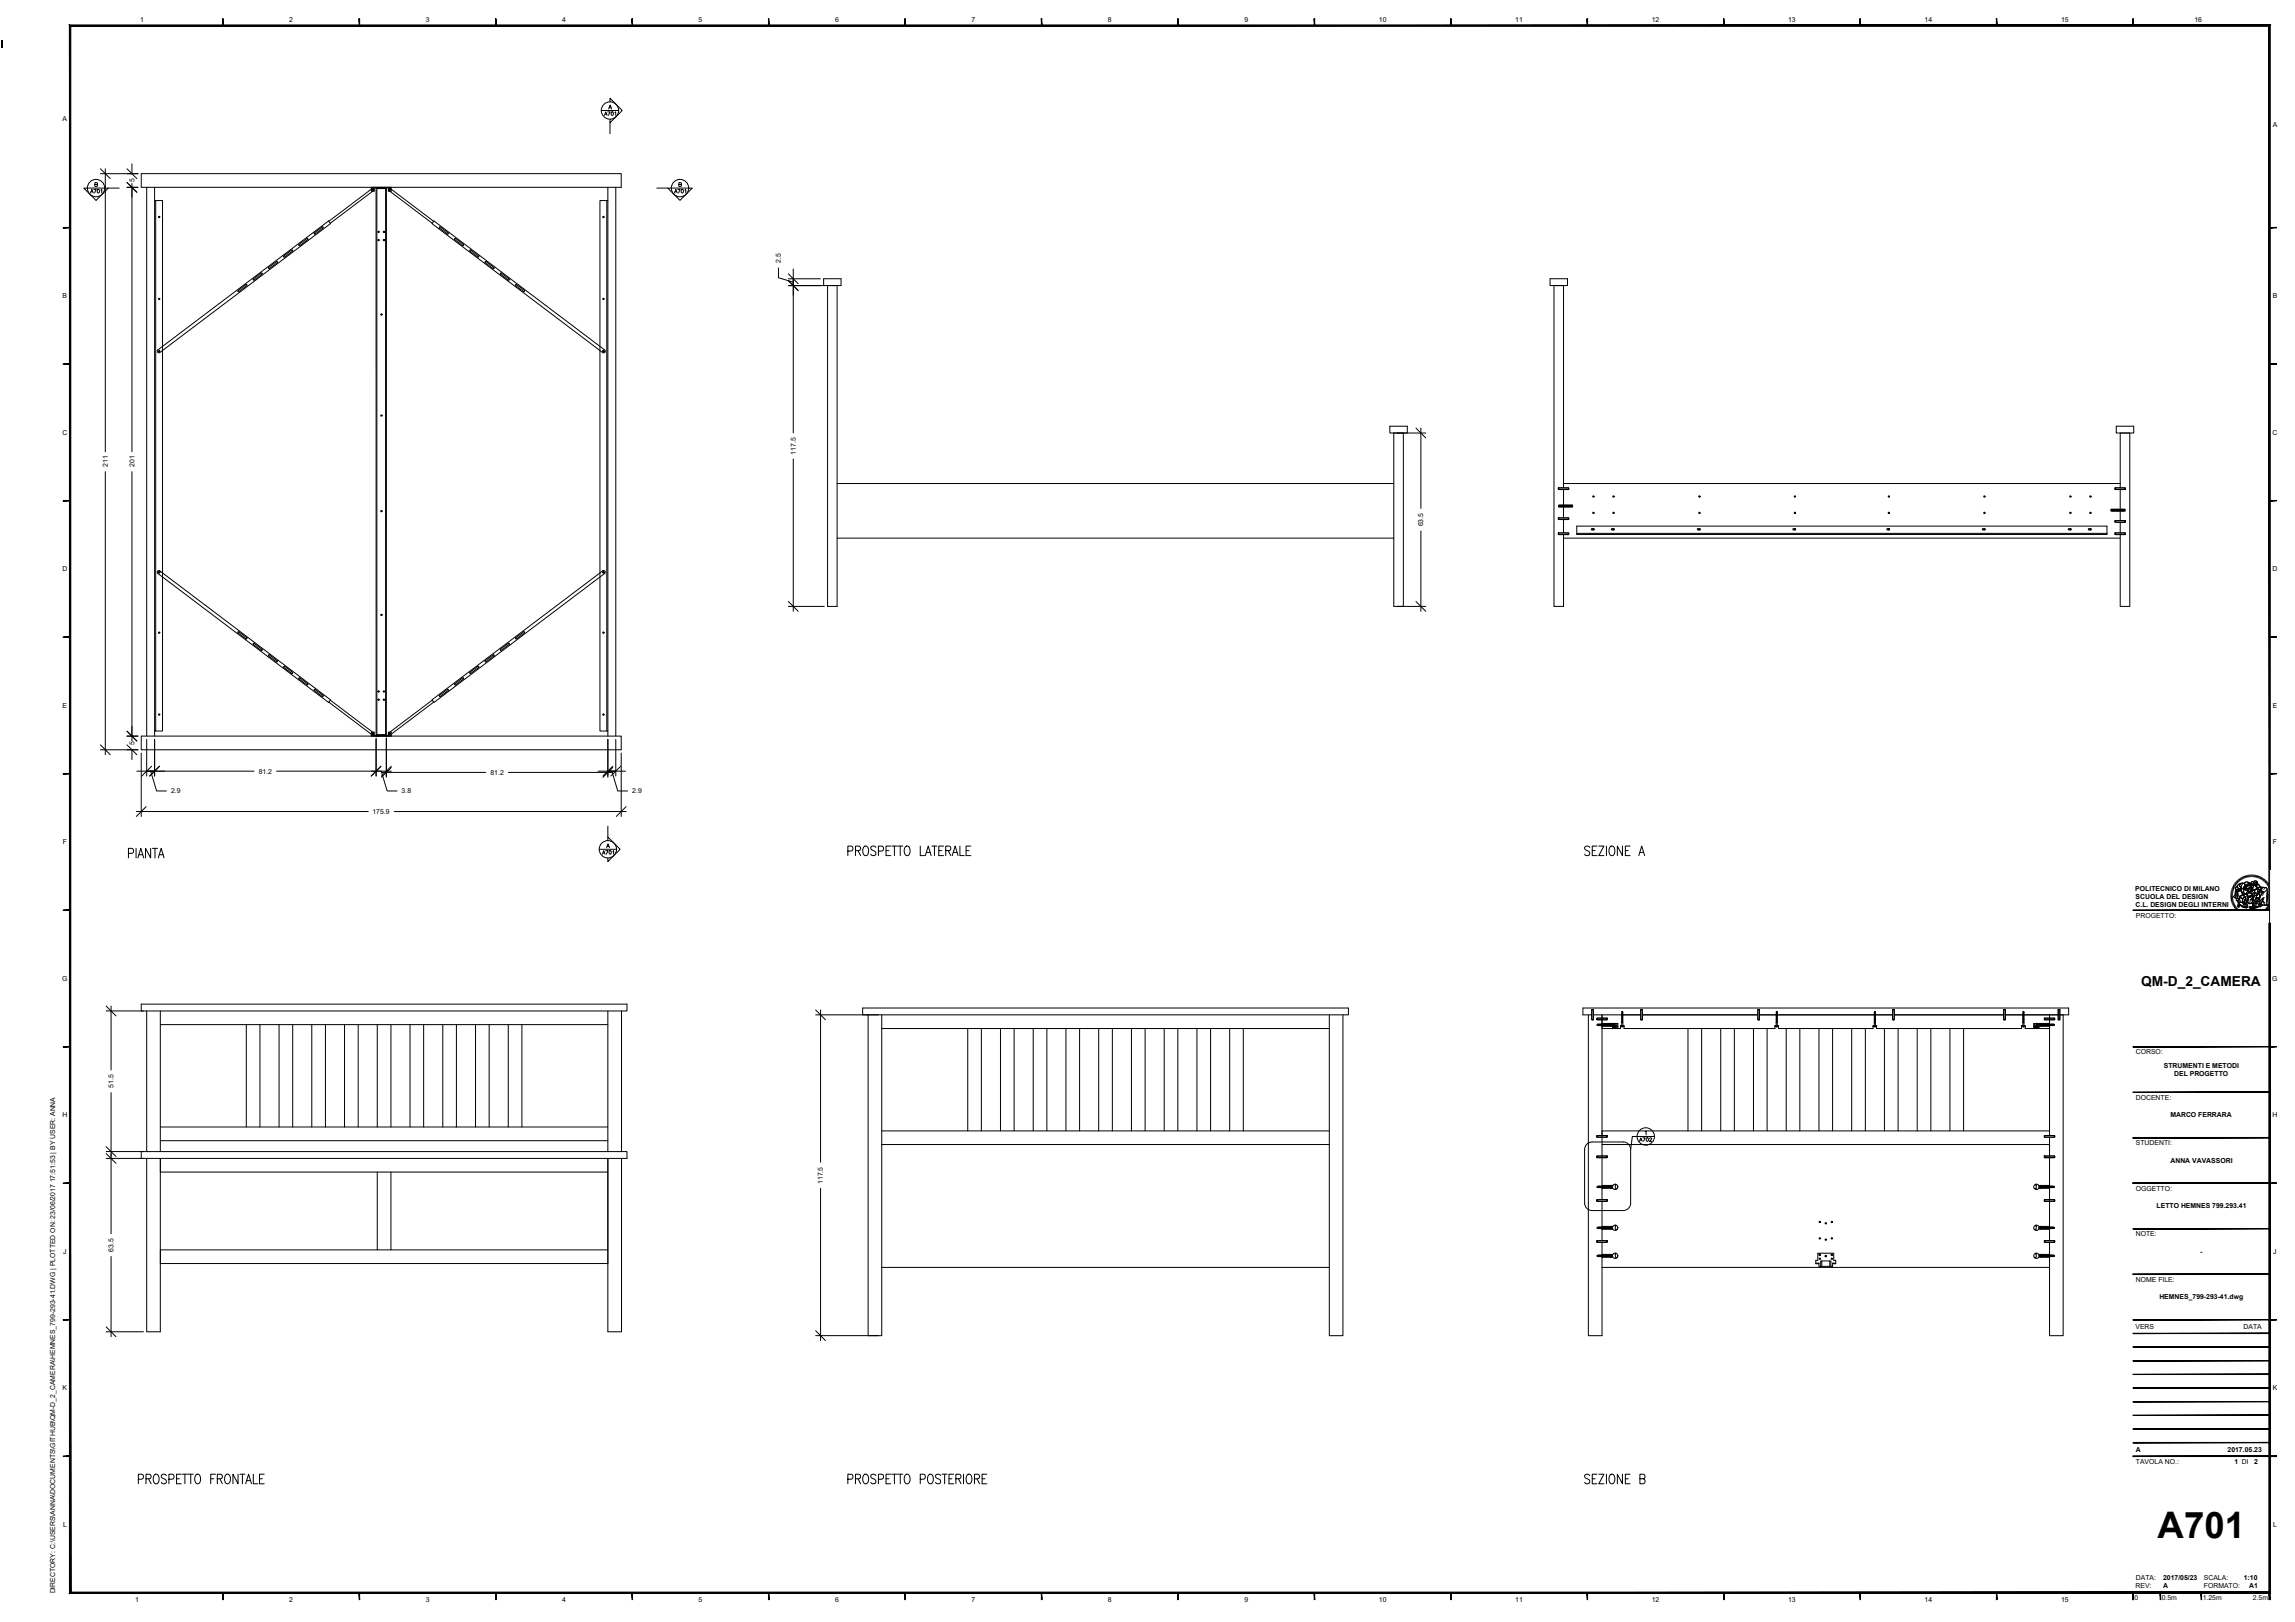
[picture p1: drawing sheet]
<svg xmlns="http://www.w3.org/2000/svg" width="841mm" height="594mm" viewBox="0 0 841 594" stroke-linecap="round" stroke-linejoin="round" font-family="sans-serif">
<defs><g id="words">
<text font-size="13.4" x="790.7" y="563.2">A701</text>
<g font-size="7.1">
<text x="309.4" y="314.7">PROSPETTO LATERALE</text>
<text x="579.6" y="314.7">SEZIONE A</text>
<text x="49.4" y="544.7">PROSPETTO FRONTALE</text>
<text x="309.4" y="544.7">PROSPETTO POSTERIORE</text>
<text x="579.6" y="544.7">SEZIONE B</text>
</g>
<text font-size="5" x="784.7" y="361.1">QM-D_2_CAMERA</text>
<text font-size="4.4" x="245.9" y="72">A701</text>
<g font-size="4">
<text x="220.1" y="43.4">A701</text>
<text x="219.4" y="314">A701</text>
<text x="599.7" y="419.1">A702</text>
</g>
<g font-size="2.5">
<text x="51.3" y="8.2">1</text>
<text x="106" y="8.2">2</text>
<text x="156" y="8.2">3</text>
<text x="206" y="8.2">4</text>
<text x="256" y="8.2">5</text>
<text x="306" y="8.2">6</text>
<text x="356" y="8.2">7</text>
<text x="406" y="8.2">8</text>
<text x="456" y="8.2">9</text>
<text x="505.3" y="8.2">10</text>
<text x="555.3" y="8.2">11</text>
<text x="605.3" y="8.2">12</text>
<text x="655.3" y="8.2">13</text>
<text x="705.3" y="8.2">14</text>
<text x="755.3" y="8.2">15</text>
<text x="804.2" y="8.2">16</text>
<text x="23" y="44.3">A</text>
<text x="832.8" y="46.6">A</text>
<text x="49.2" y="66.8" transform="rotate(-90 49.2 66.8)">5</text>
<text x="286.2" y="96.4" transform="rotate(-90 286.2 96.4)">2.5</text>
<text x="23" y="109.3">B</text>
<text x="832.8" y="109.3">B</text>
<text x="22.9" y="159.3">C</text>
<text x="832.8" y="159.3">C</text>
<text x="291.6" y="166.6" transform="rotate(-90 291.6 166.6)">117.5</text>
<text x="39.5" y="171" transform="rotate(-90 39.5 171)">211</text>
<text x="49.2" y="171" transform="rotate(-90 49.2 171)">201</text>
<text x="521.6" y="192.8" transform="rotate(-90 521.6 192.8)">63.5</text>
<text x="22.9" y="209.3">D</text>
<text x="832.8" y="209.3">D</text>
<text x="23" y="259.3">E</text>
<text x="832.8" y="259.3">E</text>
<text x="49.2" y="272.8" transform="rotate(-90 49.2 272.8)">5</text>
<text x="94.8" y="283.3">81.2</text>
<text x="179.7" y="283.8">81.2</text>
<text x="62.7" y="290.6">2.9</text>
<text x="147.2" y="290.6">3.8</text>
<text x="231.7" y="290.6">2.9</text>
<text x="136.5" y="298.1">175.9</text>
<text x="23" y="309.3">F</text>
<text x="832.9" y="309.3">F</text>
<text x="782.5" y="326.3">POLITECNICO DI MILANO</text>
<text x="782.6" y="329.3">SCUOLA DEL DESIGN</text>
<text x="782.6" y="332.4">C.L. DESIGN DEGLI INTERNI</text>
<text x="782.7" y="336.2">PROGETTO:</text>
<text x="22.8" y="359.3">G</text>
<text x="832.7" y="359.3">G</text>
<text x="782.7" y="386.2">CORSO:</text>
<text x="793" y="391.1">STRUMENTI E METODI</text>
<text x="796.7" y="394.1">DEL PROGETTO</text>
<text x="41.6" y="398.5" transform="rotate(-90 41.6 398.5)">51.5</text>
<text x="782.7" y="402.8">DOCENTE:</text>
<text x="22.9" y="409.3">H</text>
<text x="795.4" y="409.3">MARCO FERRARA</text>
<text x="832.8" y="409.3">H</text>
<text x="782.7" y="419.5">STUDENTI:</text>
<text x="795.4" y="425.9">ANNA VAVASSORI</text>
<text x="301.6" y="433.7" transform="rotate(-90 301.6 433.7)">117.5</text>
<text x="782.7" y="436.2">OGGETTO:</text>
<text x="790.3" y="442.6">LETTO HEMNES 799.293.41</text>
<text x="782.7" y="452.8">NOTE:</text>
<text x="23.2" y="459.3">J</text>
<text x="41.6" y="458.5" transform="rotate(-90 41.6 458.5)">63.5</text>
<text x="806.2" y="459.3">-</text>
<text x="833.1" y="459.3">J</text>
<text x="782.7" y="469.5">NOME FILE:</text>
<text x="791.3" y="475.7">HEMNES_799-293-41.dwg</text>
<text x="782.6" y="486.8">VERS</text>
<text x="822.2" y="486.8">DATA</text>
<text x="23" y="509.3">K</text>
<text x="832.8" y="509.3">K</text>
<text x="782.7" y="531.8">A</text>
<text x="816.3" y="531.8">2017.05.23</text>
<text x="782.7" y="536.3">TAVOLA NO.:</text>
<text x="818.9" y="536.3">1 DI</text>
<text x="826" y="536.3">2</text>
<text x="23.1" y="559.3">L</text>
<text x="833" y="559.3">L</text>
<text x="782.6" y="581.7">REV:</text>
<text x="782.7" y="578.8">DATA:</text>
<text x="792.7" y="581.8">A</text>
<text x="792.7" y="578.7">2017/05/23</text>
<text x="807.6" y="578.8">SCALA:</text>
<text x="807.6" y="581.8">FORMATO:</text>
<text x="822.2" y="578.7">1:10</text>
<text x="824.2" y="581.8">A1</text>
<text x="20.2" y="583.6" transform="rotate(-90 20.2 583.6)">DIRECTORY: C:\USERS\ANNA\DOCUMENTS\GITHUB\QM-D_2_CAMERA\HEMNES_799-293-41.DWG | PLOTTED ON: 23/06/2017 17:51:53 | BY USER: ANNA</text>
<text x="49.5" y="586.8">1</text>
<text x="106" y="586.8">2</text>
<text x="156" y="586.8">3</text>
<text x="206" y="586.8">4</text>
<text x="256" y="586.8">5</text>
<text x="306" y="586.8">6</text>
<text x="356" y="586.8">7</text>
<text x="406" y="586.8">8</text>
<text x="456" y="586.8">9</text>
<text x="505.3" y="586.8">10</text>
<text x="555.3" y="586.8">11</text>
<text x="605.3" y="586.8">12</text>
<text x="655.3" y="586.8">13</text>
<text x="705.3" y="586.8">14</text>
<text x="755.3" y="586.8">15</text>
<text x="782.2" y="585.9">0</text>
<text x="792.2" y="585.9">0.5m</text>
<text x="807.2" y="585.9">1.25m</text>
<text x="825.6" y="585.9">2.5m</text>
</g>
</g></defs>
<!-- layer: struttura -->
<g fill="none" stroke="#000" stroke-width=".37">
<path d="M51.8 63.6h175.9v5h-175.9zM53.8 68.6v201M56.7 68.6v201M137.8 69.1h3.8v200.1h-3.8zM138.1 68.8h3.2v200.6h-3.2zM222.8 68.6v201M225.7 68.6v201M301.8 102.1h6.4v2.5h-6.4zM303.3 104.6v117.5h3.5v-117.5M509.3 156.1h6.4v2.5h-6.4zM510.8 158.6h3.5v63.5h-3.5zM306.8 177.1h204"/>
<path d="M571.1 178.7h3.8v.6h-3.8zM573 177.1h204M775.1 178.7h3.8v.6h-3.8zM306.8 197.1h204M571.1 189.7h3.8v.6h-3.8zM571.1 195.2h3.8v.6h-3.8zM573 197.1h204M775.1 190.7h3.8v.6h-3.8zM775.1 195.2h3.8v.6h-3.8zM51.8 269.6h175.9v5h-175.9zM51.8 367.8h178v2.5h-178zM53.8 370.3v51.5"/>
<path d="M58.8 370.3v51.5M58.8 375.3h164M90.3 375.3v37.5M95.3 375.3v37.5M102.3 375.3v37.5M107.3 375.3v37.5M114.3 375.3v37.5M119.3 375.3v37.5M126.3 375.3v37.5M131.3 375.3v37.5M138.3 375.3v37.5M143.3 375.3v37.5"/>
<path d="M150.3 375.3v37.5M155.3 375.3v37.5M162.3 375.3v37.5M167.3 375.3v37.5M174.3 375.3v37.5M179.3 375.3v37.5M186.3 375.3v37.5M191.3 375.3v37.5M222.8 370.3v51.5M227.8 370.3v51.5M316.1 369.2h178v2.5h-178zM318.1 371.7v117.5h5v-117.5"/>
<path d="M323.1 376.7h164M354.6 376.7v37.5M359.6 376.7v37.5M366.6 376.7v37.5M371.6 376.7v37.5M378.6 376.7v37.5M383.6 376.7v37.5M390.6 376.7v37.5M395.6 376.7v37.5M402.6 376.7v37.5M407.6 376.7v37.5M414.6 376.7v37.5"/>
<path d="M419.6 376.7v37.5M426.6 376.7v37.5M431.6 376.7v37.5M438.6 376.7v37.5M443.6 376.7v37.5M450.6 376.7v37.5M455.6 376.7v37.5M487.1 371.7v117.5h5v-117.5M583.3 369.7h.6v3.8h-.6zM585.2 372.9h3.8v.6h-3.8zM587.1 374.8h3.8M587.1 375.9h3.8"/>
<path d="M601.3 369.7h.6v3.8h-.6zM644.2 369.7h.6v3.8h-.6zM693.6 369.7h.6v3.8h-.6zM734.3 369.7h.6v3.8h-.6zM747.2 374.8h3.9M747.2 375.9h3.9M749.2 372.9h3.8v.6h-3.8zM754.2 369.7h.6v3.8h-.6zM58.8 417.8h164M58.8 412.8h164M323.1 414.2h164M323.1 419.2h164"/>
<path d="M585.2 415.9h3.8v.6h-3.8zM749.2 415.9h3.8v.6h-3.8zM51.8 421.8h178v2.5h-178zM53.8 424.3v63.5h5v-63.5M58.8 429.3h164M138.3 429.3v28.5M143.3 429.3v28.5M222.8 424.3v63.5h5v-63.5M585.2 439.4h3.8v.6h-3.8zM585.2 423.4h3.8v.6h-3.8zM591.1 434.2h-4v1h4M591.9 433.7v1.6h.8"/>
<path d="M592.1 433.8l-.2 .4M746 433.8l.2 .4M746.2 433.7v1.6h-.8M747.1 434.2h4v1h-4M749.2 439.4h3.8v.6h-3.8zM749.2 423.4h3.8v.6h-3.8zM58.8 457.8h164M585.2 454.4h3.8v.6h-3.8zM591.1 459.4h-4v1.1h4M591.1 449.2h-4v1h4M591.9 459v1.5h.8M591.9 448.7v1.6h.8"/>
<path d="M592.1 459l-.2 .4M592.1 448.8l-.2 .4M746 459l.2 .4M746 448.8l.2 .4M746.2 459v1.5h-.8M746.2 448.7v1.6h-.8M747.1 449.2h4v1h-4M747.1 459.4h4v1.1h-4M749.2 454.4h3.8v.6h-3.8zM58.8 462.8h164M323.1 464.2h164"/>
<circle cx="138.7" cy="84.9" r=".25"/>
<circle cx="138.7" cy="87.9" r=".25"/>
<circle cx="140.7" cy="84.9" r=".25"/>
<circle cx="140.7" cy="87.9" r=".25"/>
<circle cx="139.8" cy="115.2" r=".25"/>
<circle cx="139.8" cy="152.2" r=".25"/>
<circle cx="139.8" cy="187.2" r=".25"/>
<circle cx="583.9" cy="187.9" r=".25"/>
<circle cx="583.9" cy="181.9" r=".25"/>
<circle cx="591.3" cy="187.9" r=".25"/>
<circle cx="591.3" cy="181.9" r=".25"/>
<circle cx="622.8" cy="187.9" r=".25"/>
<circle cx="622.8" cy="181.9" r=".25"/>
<circle cx="657.8" cy="187.9" r=".25"/>
<circle cx="657.8" cy="181.9" r=".25"/>
<circle cx="692.2" cy="187.9" r=".25"/>
<circle cx="692.2" cy="181.9" r=".25"/>
<circle cx="727.2" cy="181.9" r=".25"/>
<circle cx="727.2" cy="187.9" r=".25"/>
<circle cx="758.7" cy="181.9" r=".25"/>
<circle cx="758.7" cy="187.9" r=".25"/>
<circle cx="766" cy="181.9" r=".25"/>
<circle cx="766" cy="187.9" r=".25"/>
<circle cx="139.8" cy="225.2" r=".25"/>
<circle cx="138.7" cy="253.3" r=".25"/>
<circle cx="138.7" cy="256.3" r=".25"/>
<circle cx="140.7" cy="256.3" r=".25"/>
<circle cx="140.7" cy="253.3" r=".25"/>
<circle cx="591.9" cy="434.7" r=".98"/>
<circle cx="746.3" cy="434.7" r=".98"/>
<circle cx="591.9" cy="449.7" r=".98"/>
<circle cx="591.9" cy="460" r=".98"/>
<circle cx="746.3" cy="460" r=".98"/>
<circle cx="746.3" cy="449.7" r=".98"/>
</g>
<!-- layer: giunzioni -->
<g fill="none" stroke="#000" stroke-width=".37">
<path d="M25.7 9.4h806v574h-806zM56.7 73.5h.4v194.3h-.4M57.1 73.5h2.5v194.3h-2.5M136.1 68.6l7.3 .2zM136.1 68.8v1.3h1v-1.3M136.5 69l-16 12.1M136.5 69l.5 .2v.5l-16 12.1M137.8 69.1h.1M137.8 68.8l.2 .3h3.4l.2-.3M138 68.8v.2h3.4l.1-.2M142.3 68.8v1.3h1.1v-1.3M222.4 73.5h-2.5v194.3h2.5"/>
<path d="M222.8 73.5h-.4v194.3h.4M98.4 98l2.9-2.2 .3 .1v.3l-2.9 2.2-.3-.1zM104 93.7l2.9-2.1 .3 .1v.3l-2.9 2.1h-.3zM109.9 89.9h-.3v-.4l2.9-2.1h.3v.3l-2.9 2.2M115.5 85.7h-.3v-.4l2.9-2.2 .2 .1 .1 .3-2.9 2.2M158.9 81.1l-15.9-12.1-.6 .2v.5l16 12.1M159 80.9l62.6 47.3 .1 .8-.8 .2-62.6-47.3zM163.9 85.7h.3v-.4l-2.8-2.2-.3 .1v.3l2.8 2.2M169.5 89.9h.3v-.4l-2.9-2.1h-.2v.3l2.8 2.2M172.2 91.7v.3l2.9 2.1 .3-.1v-.3l-2.9-2.1-.3 .1M177.8 95.9l.3-.1 2.9 2.2v.2l-.3 .2-2.9-2.2v-.3M87.2 106.7l.1-.3 2.8-2.2 .3 .1v.3l-2.8 2.2-.4-.1"/>
<path d="M92.8 102.2l2.9-2.2 .4 .1-.1 .3-2.9 2.2-.2-.1zM183.4 100.1v.3l3.2 2.1v-.3l-2.9-2.2-.3 .1M189 104.3l.3-.1 2.9 2.2v.3M189 104.4v.2l2.9 2.2 .3-.1M57.8 128.2l62.6-47.3 .7 1-62.6 47.3-.8-.2zM571.2 178.7h3.5v.6h-3.5M571.2 178.7v.6M574.7 178.7v.6M775.2 178.7h3.5v.6h-3.5M775.2 178.7v.6M778.7 178.7v.6M571.2 185.6h.1"/>
<path d="M571.2 189.7h3.5v.6h-3.5M571.2 195.2h3.5v.6h-3.5M571.2 189.7v.6M571.2 195.2v.6M571.3 185.1l-.1 .5M571.3 185.1h.2M571.3 185.6h.2M571.5 185.1l-.2 .5M571.5 185.1h.2M571.5 185.6h.2M571.7 185.1l-.2 .5M571.7 185.1h.1"/>
<path d="M571.7 185.6h.1M571.8 185.1l-.1 .5M571.8 185.1h.4M571.8 185.6h.2M572 185.1l-.2 .5M572 185.6h.2M572.2 185.1l-.2 .5M572.2 185.1h.1M572.3 185.1v.5M572.3 185.1h.2M572.3 185.6h.2M572.5 185.1h.2"/>
<path d="M572.5 185.1l-.2 .5M572.5 185.6h.2M572.7 185.1l-.2 .5M572.7 185.1h.3M572.7 185.6h.1M572.8 185.1l-.1 .5M572.8 185.6h.2M573 185.1l-.2 .5M573 185.1h.2M573.1 185.1l.1 .5M573.2 185.1h.1M573.2 185.6h.1"/>
<path d="M573.3 185.1h.2M573.3 185.1l-.1 .5M573.3 185.6h.2M573.5 185.1l-.2 .5M573.5 185.1h.3M573.5 185.6h.2M573.6 185.1l-.1 .5M573.7 185.6h.1M573.8 185.1h.2M573.8 185.1l-.1 .5M574 185.1v.5M574 185.1h.1"/>
<path d="M574 185.6h.2M574.1 185.1l-.1 .5M574.1 185.1h.2M574.2 185.6h.1M574.3 185.1l-.1 .5M574.3 185.1h.2M574.3 185.6h.2M574.5 185.1l-.2 .5M574.5 185.1h.1M574.5 185.6h.2M574.6 185.1h.2M574.6 185.1l-.1 .5"/>
<path d="M574.7 189.7v.6M574.7 195.2v.6M574.8 185.1v.5M574.8 185.1h.2M574.8 185.6h.2M575 185.1l-.2 .5M575 185.1h.1M575 185.6h.2M575.1 185.1l-.1 .5M575.1 185.1h.2M575.1 185.6h.2M575.3 185.1l-.2 .5"/>
<path d="M575.3 185.1h.2M575.3 185.6h.4M575.5 185.1h.1M575.5 185.1l-.2 .5M575.6 185.1l-.1 .5M575.6 185.1h.2M575.6 185.6h.2M575.8 185.1l-.2 .5M575.8 185.1h.2M575.8 185.6h.2M576 185.1h.1M576 185.1l-.2 .5"/>
<path d="M576 185.6h.1M576.1 185.1l-.1 .5M576.1 185.1h.2M576.1 185.6h.2M576.3 185.1v.5M576.3 185.1l-.2 .5M577.8 192.7h194.3v3.1h-194.3zM577.8 195.4h194.3M583.2 193.7l.8-.1 .1 .4-.8 .1zM590.5 193.7l.8-.1 .2 .3-.8 .2zM622.1 193.7l.8-.1 .1 .4-.9 .1zM657.1 193.7l.8-.1 .1 .4-.9 .1z"/>
<path d="M691.5 193.7l.8-.1 .1 .4-.9 .1zM726.5 193.7l.8-.1 .1 .4-.9 .1zM758 193.7l.8-.1 .1 .3-.8 .2zM765.4 193.7l.8-.1 .1 .4-.9 .1zM773.6 186.6l.2 .5M773.6 186.6h.2M773.8 187.1h.1M773.8 186.6h.2M773.8 186.6l.1 .5M773.9 187.1h.2M773.9 186.6l.2 .5M773.9 186.6h.2"/>
<path d="M774.1 187.1h.2M774.1 186.6l.2 .5M774.1 186.6h.2M774.3 187.1h.1M774.4 187.1h.2M774.4 186.6l.2 .5M774.4 186.6h.2M774.4 186.6v.5M774.6 187.1h.2M774.6 186.6l.2 .5M774.6 186.6h.2M774.8 187.1h.1"/>
<path d="M774.8 186.6l.1 .5M774.8 186.6h.1M774.9 187.1h.2M774.9 186.6l.4 .5M775.1 186.6h.2M775.2 190.7h3.5v.6h-3.5M775.2 195.2h3.5v.6h-3.5M775.2 190.7v.6M775.2 195.2v.6M775.3 187.1h.1M775.3 186.6l.1 .5M775.3 186.6h.1"/>
<path d="M775.4 187.1h.2M775.4 186.6l.2 .5M775.4 186.6h.2M775.6 187.1h.2M775.6 186.6l.2 .5M775.6 186.6h.2M775.8 187.1h.1M775.8 186.6l.3 .5M775.9 186.6h.2M776.1 187.1h.2M776.1 186.6l.2 .5M776.1 186.6h.2"/>
<path d="M776.3 187.1h.1M776.3 186.6l.1 .5M776.3 186.6h.1M776.4 187.1h.2M776.4 186.6l.2 .5M776.4 186.6h.2M776.6 187.1h.2M776.6 186.6l.3 .5M776.6 186.6h.2M776.8 186.6l.1 .5M776.8 186.6h.1M776.9 187.1h.2"/>
<path d="M776.9 186.6l.2 .5M776.9 186.6h.2M777.1 187.1h.2M777.1 186.6l.1 .5M777.1 186.6h.2M777.2 187.1h.2M777.3 186.6h.1M777.3 186.6l.1 .5M777.4 187.1h.2M777.4 186.6l.4 .5M777.4 186.6h.2M777.6 186.6l.1 .5"/>
<path d="M777.6 186.6h.2M777.7 187.1h.2M777.7 186.6l.2 .5M777.7 186.6h.2M777.9 187.1h.2M777.9 186.6l.2 .5M777.9 186.6h.2M778.1 187.1h.1M778.1 186.6h.1M778.1 186.6l.1 .5M778.2 187.1h.4M778.2 186.6l.2 .5"/>
<path d="M778.2 186.6h.2M778.4 186.6l.2 .5M778.4 186.6h.2M778.6 187.1h.1M778.6 186.6l.1 .5zM778.7 190.7v.6M778.7 195.2v.6M57.7 209.2l.8-.1 62.6 47.2-.7 1-62.6-47.3zM87.3 231.5l.3-.1 2.8 2.2 .1 .3-.4 .1-2.8-2.2zM90.5 233.9h-.1M92.9 235.7l3.1 2.1v.4h-.3l-2.9-2.2zM98.5 239.9h.2l2.9 2.1v.3l-.3 .1-2.9-2.2z"/>
<path d="M183.4 238.1v-.3l2.9-2.2 .3 .1v.3l-2.9 2.2-.3-.1M189 233.9h.1M189 233.6l2.9-2.2 .3 .1v.3l-2.9 2.2-.3-.1zM104 244.1h.3l2.9 2.1v.3l-.3 .1-2.9-2.1v-.4M109.6 248.3h.3l2.9 2.2v.2l-.3 .2-2.9-2.2zM115.2 252.9v-.4h.3l2.9 2.4-.3 .2-2.9-2.2M120.5 257.2l16 12M121 256.4l16 12.1v.6l-.5 .1M158.3 256.3l62.6-47.2 .8 .1-.1 .8-62.6 47.3zM158.4 256.4l-16 12.1v.6l.6 .1 15.9-12M164.2 252.9l.1-.3-.4-.1-2.8 2.2v.3l.3 .1 2.8-2.2M166.6 250.5l2.9-2.2 .4 .1-.1 .3-2.9 2.1h-.2z"/>
<path d="M175.4 244.1v.4l-2.9 2.1-.3-.1M175.4 244.1h-.3l-2.9 2.1v.3M177.8 242.3v-.3l2.9-2.1 .3 .1v.2l-2.9 2.2-.3-.1M136.1 269.5l7.3 .1zM136.1 269.5v-1.3h1v1.3M137.8 269.6h.1M137.8 269.5l.2-.3h3.4l.2 .3M138 269.5v-.2h3.4l.1 .2M138 269.6h.1M138.1 269.6h.1M141.3 269.6h.1M141.4 269.6h.1"/>
<path d="M141.6 269.6h.1M142.3 269.5v-1.3h1.1v1.3M583.3 369.9v3.5h.6v-3.5M583.3 369.9h.6M583.3 373.4h.6M585.3 372.9v.6M585.5 375.1l.2 .6M585.7 375.1l.1 .6M585.8 375.1l.2 .6M586 375.1l.2 .6M586.2 375.1l.2 .6M586.4 375.1l.2 .6"/>
<path d="M586.6 375.1l.2 .6M586.8 375.1l.2 .6M587.1 375.2h-1.8v.3h1.8M587.4 375.4h2.7M587.4 375.4h.1M587.4 375.1h.1M587.4 375.1h2.7M587.4 375.1l-.3-.3v1.1l.3-.2h2.7l.3 .2v-1.1l-.3 .3M587.4 375.7h2.7M588.8 372.9h-3.5v.6h3.5M588.8 372.9v.6M590.1 375.4h.1"/>
<path d="M590.1 375.1h.1M590.4 375.5h1.1M590.4 375.2h1.1M590.9 376.6h2M590.9 375.8h2M591.2 375v.2M591.2 375.5v.2M591.2 375.8v.8M591.3 376h.7v.4h-.7zM591.5 375.7v-.7h.4v.7M592.1 375.8v.8M592.2 375.8v.8"/>
<path d="M592.2 375l-1.3-.2h2v1.9h-2v-1h1.3M592.2 375l.4 .4-.4 .3M592.6 375.8v.8M594.3 374.6v1.1M594.3 376.1h.4M594.4 372v-1.6h.2v1.6M594.4 371.7l-.1 2.9M594.4 375.9l.2 .2M594.4 376.1l-.5-.4h1.3l-.6 .4M594.6 375.9v.2M594.6 374.4l.1 .2h-.4M594.6 371.7v2.7"/>
<path d="M594.7 370.9h-.4h.4M594.7 374.4h-.4M594.7 374.1l-.4 .1M594.7 373.7h-.4M594.7 374.6v1.1M594.7 373.5h-.4M594.7 373.3h-.4M594.7 373.1h-.4M594.7 373.9h-.4M594.7 372h-.4M594.7 372.4h-.4M594.7 372.2h-.4"/>
<path d="M594.7 372.9h-.4M594.7 372.6l-.4 .1M594.7 371.3l-.4 .1M594.7 371.1l-.4 .1M594.7 371.6h-.4M594.7 371.8h-.4M594.7 370.7h-.4M601.3 369.9v3.5h.6v-3.5M601.3 369.9h.6M601.3 373.4h.6M644.2 369.9v3.5h.6v-3.5M644.2 369.9h.6"/>
<path d="M644.2 373.4h.6M650.9 374.6v1.1M650.9 376.1h.4M651 371.7v2.7M651 374.4l-.1 .2M651 375.9v.2M651 376.1h.2M651 376.1l-.5-.4h1.3l-.6 .4M651.2 375.9v.2M651.2 371.7l.1 2.9h-.4M651.3 370.9h-.4h.4M651.3 372h-.3v-1.6h.2v1.6"/>
<path d="M651.3 374.6v1.1M651.3 373.7h-.4M651.3 373.5h-.4M651.3 373.3h-.4M651.3 373.1h-.4M651.3 373.9h-.4M651.3 374.1l-.4 .1M651.3 374.4h-.4M651.3 372.4h-.4M651.3 372.2h-.4M651.3 372.9h-.4M651.3 372.6l-.4 .1"/>
<path d="M651.3 371.3l-.4 .1M651.3 371.1l-.4 .1M651.3 371.6h-.4M651.3 371.8h-.4M651.3 370.7h-.4M686.4 375.7h1.3a.74 .74 0 0 1-1.3 0zM686.8 370.9h.4h-.4M686.8 372h.4v-1.6h-.3v1.6M686.8 374.6v1.1M686.8 373.7h.4M686.8 373.5h.4M686.8 373.3h.4"/>
<path d="M686.8 373.1h.4M686.8 373.9h.4M686.8 374.1l.4 .1M686.8 374.4h.4M686.8 372.4h.4M686.8 372.2h.4M686.8 372.9h.4M686.8 372.6l.4 .1M686.8 371.3l.4 .1M686.8 371.1l.4 .1M686.8 371.6h.4M686.8 371.8h.4"/>
<path d="M686.8 370.7h.4M686.9 376.1h.3M686.9 371.7l-.1 2.9h.4M687 375.9v.2M687.1 375.9v.2M687.2 371.7v2.7M687.2 374.4v.2M687.2 374.6v1.1M693.6 369.9v3.5h.6v-3.5M693.6 369.9h.6M693.6 373.4h.6M734.3 369.9v3.5h.6v-3.5"/>
<path d="M734.3 369.9h.6M734.3 373.4h.6M740.9 375.7h1.3a.74 .74 0 0 1-1.3 0zM741.3 374.6v1.1M741.3 376.1h.4M741.4 372v-1.6h.2v1.6M741.4 371.7l-.1 2.9M741.4 375.9v.2M741.6 375.9v.2M741.6 371.7l.1 2.9h-.4M741.7 370.9h-.4h.4M741.7 374.6v1.1"/>
<path d="M741.7 373.7h-.4M741.7 373.5h-.4M741.7 373.3h-.4M741.7 373.1h-.4M741.7 373.9h-.4M741.7 374.1l-.4 .1M741.7 374.4h-.4M741.7 372h-.4M741.7 372.4h-.4M741.7 372.2h-.4M741.7 372.9h-.4M741.7 372.6l-.4 .1"/>
<path d="M741.7 371.3l-.4 .1M741.7 371.1l-.4 .1M741.7 371.6h-.4M741.7 371.8h-.4M741.7 370.7h-.4M745.3 376.6h1.9M745.3 375.8h1.9M745.6 375.8v.8M745.9 375l-.3 .2 .1 .5h1.5v1h-1.9v-1.9h1.9l-1.3 .2M746 375.8v.8M746.2 376h.6v.4h-.6zM746.3 375.7v-.7h.4v.7"/>
<path d="M746.7 375.5h1.1M746.7 375.2h1.1M746.9 375v.2M746.9 375.5v.2M746.9 375.8v.8M748.1 375.4h.1M748.1 375.1h.1M748.1 375.1h2.7M748.1 375.7h2.7M748.1 375.3l2.7 .1-2.6 .1zM749.3 372.9h3.5v.6h-3.5M749.3 372.9v.6"/>
<path d="M750.8 375.1h-2.6l-.4-.3v1.1l.3-.2M750.8 375.1l.3-.3v1.1l-.3-.2h-2.7M750.8 375.4h.1M750.8 375.1h.1M751.1 375.2h1.8v.3h-1.8M751.4 375.1l-.2 .6M751.6 375.1l-.2 .6M751.7 375.1l-.1 .6M751.9 375.1l-.1 .6M752.1 375.1l-.2 .6M752.3 375.1l-.2 .6M752.5 375.1l-.2 .6"/>
<path d="M752.7 375.1l-.2 .6M752.8 372.9v.6M754.2 369.9v3.5h.6v-3.5M754.2 369.9h.6M754.2 373.4h.6M585.3 415.9v.6M588.8 415.9h-3.5v.6h3.5M588.8 415.9v.6M749.3 415.9h3.5v.6h-3.5M749.3 415.9v.6M752.8 415.9v.6M585.3 423.4v.6"/>
<path d="M585.3 439.4v.6M585.7 434.4l-.2 .6M585.8 434.4l-.1 .6M586 434.4l-.2 .6M586.2 434.4l-.2 .6M586.4 434.4l-.2 .6M586.6 434.4l-.2 .6M586.8 434.4l-.2 .6M587 434.4l-.2 .6M587.1 434.5h-1.8v.4h1.8M587.1 434.2l.3 .2h2.7M587.4 434.7l.1 .2"/>
<path d="M587.4 434.7h.1M587.4 435h.1M587.4 435h2.7M587.4 435l-.3 .2M587.4 434.4l.1 .1M587.5 434.5h2.4M587.5 434.9h2.4M587.5 434.5l-.1 .2M587.5 434.9l-.1 .1M588.8 439.4h-3.5v.6h3.5M588.8 423.4h-3.5v.6h3.5M588.8 423.4v.6"/>
<path d="M588.8 439.4v.6M589.9 434.5l.2 .2M589.9 434.9l.2 .1M590.1 434.4l-.2 .1M590.1 434.7h.1M590.1 435h.1M590.1 434.4l.3-.2v1l-.3-.2M590.1 434.7l-.2 .2M590.4 434.6h.5M590.4 434.9h.5M747.2 434.6h.6M747.2 434.9h.6"/>
<path d="M748.1 434.7h.1M748.1 435h.1M748.1 435h2.7M748.1 434.4h2.7M748.2 434.5h2.4M748.2 434.9h2.4M748.2 434.5l-.4-.3v1l.4-.3M748.2 434.5v.4M749.3 439.4h3.5v.6h-3.5M749.3 423.4h3.5v.6h-3.5M749.3 423.4v.6M749.3 439.4v.6"/>
<path d="M750.6 434.5l.2 .2M750.6 434.9l.2 .1M750.8 434.4l-.2 .1M750.8 435l.3 .2M750.8 434.7l-.2 .2M750.8 434.7h.1M750.8 435h.1M751.1 434.2l-.3 .2M751.1 434.5h1.8v.4h-1.8M751.2 434.4l.2 .6M751.4 434.4l.2 .6M751.6 434.4l.1 .6"/>
<path d="M751.8 434.4l.1 .6M751.9 434.4l.2 .6M752.1 434.4l.2 .6M752.3 434.4l.2 .6M752.5 434.4l.2 .6M752.8 423.4v.6M752.8 439.4v.6M585.3 454.4v.6M585.7 459.7l-.2 .6M585.7 449.4l-.2 .6M585.8 459.7l-.1 .6M585.8 449.4l-.1 .6"/>
<path d="M586 459.7l-.2 .6M586 449.4l-.2 .6M586.2 459.7l-.2 .6M586.2 449.4l-.2 .6M586.4 459.7l-.2 .6M586.4 449.4l-.2 .6M586.6 459.7l-.2 .6M586.6 449.4l-.2 .6M586.8 459.7l-.2 .6M586.8 449.4l-.2 .6M587 459.7l-.2 .6M587 449.4l-.2 .6"/>
<path d="M587.1 459.8h-1.8v.3h1.8M587.1 449.5h-1.8v.4h1.8M587.1 459.4l.3 .3h2.7M587.1 449.2l.3 .2h2.7M587.4 460h2.7M587.4 460h.1M587.4 449.7h2.7M587.4 449.7h.1M587.4 450h.1M587.4 450h2.7M587.4 450l-.3 .2M587.4 459.7h2.7"/>
<path d="M587.4 449.4h2.7M588.8 454.4h-3.5v.6h3.5M588.8 454.4v.6M590.1 460h.1M590.1 449.7h.1M590.1 450h.1M590.1 459.7l.3-.3v1.1l-.3-.2M590.1 449.4l.3-.2v1l-.3-.2M590.4 459.8h.5M590.4 449.6h.5M590.4 449.9h.5M747.2 459.8h.6"/>
<path d="M747.2 449.6h.6M747.2 449.9h.6M748.1 460h.1M748.1 449.7h.1M748.1 450h.1M748.1 459.7h2.7M748.1 450h2.7M748.1 449.4h2.7M748.1 459.9l2.7 .1-2.6 .1zM748.1 449.6l2.7 .1-2.6 .2zM749.3 454.4h3.5v.6h-3.5M749.3 454.4v.6"/>
<path d="M750.8 459.7h-2.6l-.4-.3v1.1l.4-.3 2.6 .1M750.8 449.4l-2.6 .1-.4-.3v1l.4-.3 2.6 .1M750.8 450l.3 .2M750.8 460h.1M750.8 449.7h.1M750.8 450h.1M751.1 459.4l-.3 .3M751.1 449.2l-.3 .2M751.1 449.5h1.8v.4h-1.8M751.1 459.8h1.8v.3h-1.8M751.2 459.7l.2 .6M751.2 449.4l.2 .6"/>
<path d="M751.4 459.7l.2 .6M751.4 449.4l.2 .6M751.6 459.7l.1 .6M751.6 449.4l.1 .6M751.8 459.7l.1 .6M751.8 449.4l.1 .6M751.9 459.7l.2 .6M751.9 449.4l.2 .6M752.1 459.7l.2 .6M752.1 449.4l.2 .6M752.3 459.7l.2 .6M752.3 449.4l.2 .6"/>
<path d="M752.5 459.7l.2 .6M752.5 449.4l.2 .6M752.8 454.4v.6M587.4 460.3h.1M587.4 460.3h2.7M587.4 460.3l-.3 .2M590.1 460.3h.1M590.4 460.1h.5M665.4 462.7h1.2v1.1h5v-1.1h1.1M666.5 462.7v.2h-1.1v-1.3h.8v-2.6h5.8v2.6h.7v1.3h-1v-.2M667.2 463.8v-2h3.7v2M667.6 461.8v2"/>
<path d="M670.5 461.8v2M747.2 460.1h.6M748.1 460.3h.1M748.1 460.3h2.7M750.8 460.3l.3 .2M750.8 460.3h.1"/>
<circle cx="58.3" cy="79.5" r=".25"/>
<circle cx="136.6" cy="69.4" r=".25"/>
<circle cx="142.8" cy="69.4" r=".25"/>
<circle cx="221.1" cy="79.5" r=".25"/>
<circle cx="58.3" cy="109.5" r=".25"/>
<circle cx="221.1" cy="109.5" r=".25"/>
<circle cx="58.3" cy="128.6" r=".25"/>
<circle cx="221.1" cy="128.6" r=".25"/>
<circle cx="583.9" cy="193.9" r=".25"/>
<circle cx="591.3" cy="193.9" r=".25"/>
<circle cx="622.8" cy="193.9" r=".25"/>
<circle cx="657.8" cy="193.9" r=".25"/>
<circle cx="692.2" cy="193.9" r=".25"/>
<circle cx="727.2" cy="193.9" r=".25"/>
<circle cx="758.7" cy="193.9" r=".25"/>
<circle cx="766" cy="193.9" r=".25"/>
<circle cx="58.3" cy="209.6" r=".25"/>
<circle cx="221.1" cy="209.6" r=".25"/>
<circle cx="58.3" cy="231.7" r=".25"/>
<circle cx="221.1" cy="231.7" r=".25"/>
<circle cx="58.3" cy="261.7" r=".25"/>
<circle cx="136.6" cy="268.8" r=".25"/>
<circle cx="142.8" cy="268.8" r=".25"/>
<circle cx="221.1" cy="261.7" r=".25"/>
<circle cx="666.9" cy="459.6" r=".25"/>
<circle cx="671.3" cy="459.6" r=".25"/>
<circle cx="666.9" cy="461" r=".25"/>
<circle cx="669.1" cy="460" r=".25"/>
<circle cx="671.3" cy="461" r=".25"/>
</g>
<!-- layer: sezionata -->
<g fill="none" stroke="#000" stroke-width=".37">
<path d="M568 102.1h6.4v2.5h-6.4zM775.5 156.1h6.4v2.5h-6.4zM573 178.7v-74.1h-3.5v117.5h3.5v-26.3M573 179.3v5.8M777 178.7v-20.1h3.5v63.5h-3.5v-26.3M777 179.3v11.4M573 185.6v4.1M573 190.3v4.9M777 191.3v3.9M582.1 371.7v117.5h5v-34.2M583.3 371.7h-3.2v-2.5h178v2.5h-3.3M583.9 371.7h10.5"/>
<path d="M587.1 371.7v47.5M593.9 375.7v1h-6.8M594.6 371.7h6.7M595.2 375.7v1h55.3v-1M601.9 371.7h42.3M618.6 376.7v37.5M623.6 376.7v37.5M630.6 376.7v37.5M635.6 376.7v37.5M642.6 376.7v37.5M644.8 371.7h6.2M647.6 376.7v37.5"/>
<path d="M651.2 371.7h35.7M651.8 375.7v1h34.6v-1M654.6 376.7v37.5M659.6 376.7v37.5M666.6 376.7v37.5M671.6 376.7v37.5M678.6 376.7v37.5M683.6 376.7v37.5M687.2 371.7h6.4M687.7 375.7v1h53.2v-1M690.6 376.7v37.5M694.2 371.7h40.1"/>
<path d="M695.6 376.7v37.5M702.6 376.7v37.5M707.6 376.7v37.5M714.6 376.7v37.5M719.6 376.7v37.5M734.9 371.7h6.5M741.6 371.7h12.6M742.2 375.7v1h8.9M751.1 371.7v1.2M751.1 373.5v42.4M756.1 371.7v117.5h-5v-34.2M587.1 414.2h164"/>
<path d="M751.1 419.2h-164v4.2M751.1 416.5v6.9M587.1 424v15.4M751.1 424v30.4M587.1 440v14.4M587.1 464.2h164"/>
<circle cx="666.9" cy="447.6" r=".25"/>
<circle cx="666.9" cy="453.6" r=".25"/>
<circle cx="669.1" cy="448" r=".25"/>
<circle cx="669.1" cy="454" r=".25"/>
<circle cx="671.3" cy="453.6" r=".25"/>
<circle cx="671.3" cy="447.6" r=".25"/>
</g>
<!-- layer: G-ANNO-TTLB -->
<g fill="#000" stroke="#000" stroke-width=".37">
<path d="M.7 14.9l.1 2.5zM.7 14.9l.1 2.5z"/>
<path d="M25.4 9.1l.5 574v-573.5zM25.4 9.1l.5 574-.5 .5zM25.9 583.1l-.5 .5 806-.5zM25.4 583.6l806-.5 .5 .5zM831.4 9.6v573.5l.5 .5zM831.9 9.1v574.5l-.5-574zM25.9 9.6h805.5l.5-.5zM25.4 9.1h806.5l-806 .5z"/>
<path d="M81.6 6.9l.2 2.5zM81.6 6.9l.2 2.5z"/>
<path d="M131.6 6.9l.2 2.5zM131.6 6.9l.2 2.5z"/>
<path d="M181.6 6.9l.2 2.5zM181.6 6.9l.2 2.5z"/>
<path d="M231.6 6.9l.2 2.5zM231.6 6.9l.2 2.5z"/>
<path d="M281.6 6.9l.2 2.5zM281.6 6.9l.2 2.5z"/>
<path d="M331.6 6.9l.2 2.5zM331.6 6.9l.2 2.5z"/>
<path d="M381.6 6.9l.2 2.5zM381.6 6.9l.2 2.5z"/>
<path d="M431.6 6.9l.2 2.5zM431.6 6.9l.2 2.5z"/>
<path d="M481.6 6.9l.2 2.5zM481.6 6.9l.2 2.5z"/>
<path d="M531.6 6.9l.2 2.5zM531.6 6.9l.2 2.5z"/>
<path d="M581.6 6.9l.2 2.5zM581.6 6.9l.2 2.5z"/>
<path d="M631.6 6.9l.2 2.5zM631.6 6.9l.2 2.5z"/>
<path d="M681.6 6.9l.2 2.5zM681.6 6.9l.2 2.5z"/>
<path d="M731.6 6.9l.2 2.5zM731.6 6.9l.2 2.5z"/>
<path d="M781.6 6.9l.2 2.5zM781.6 6.9l.2 2.5z"/>
<path d="M23.2 83.5l2.5-.2zM23.2 83.3h2.5z"/>
<path d="M831.7 83.5l2.5-.2zM831.7 83.3h2.5z"/>
<path d="M23.2 133.5l2.5-.2zM23.2 133.3h2.5z"/>
<path d="M831.7 133.5l2.5-.2zM831.7 133.3h2.5z"/>
<path d="M23.2 183.5l2.5-.2zM23.2 183.3h2.5z"/>
<path d="M831.7 183.5l2.5-.2zM831.7 183.3h2.5z"/>
<path d="M23.2 233.5l2.5-.2zM23.2 233.3h2.5z"/>
<path d="M831.7 233.5l2.5-.2zM831.7 233.3h2.5z"/>
<path d="M23.2 283.5l2.5-.2zM23.2 283.3h2.5z"/>
<path d="M831.7 283.5l2.5-.2zM831.7 283.3h2.5z"/>
<path d="M23.2 333.5h2.5v-.2zM23.2 333.3h2.5l-2.5 .2z"/>
<path d="M781.7 333.5h50v-.2zM781.7 333.3h50l-50 .2z"/>
<path d="M831.7 333.5h2.5v-.2zM831.7 333.3h2.5l-2.5 .2z"/>
<path d="M23.2 383.5l2.5-.2zM23.2 383.3h2.5z"/>
<path d="M781.7 383.5l50-.2zM781.7 383.3h50z"/>
<path d="M831.7 383.5l2.5-.2zM831.7 383.3h2.5z"/>
<path d="M781.7 416.6h50zM781.7 416.8l50-.2z"/>
<path d="M781.7 400.1l50-.1zM781.7 400h50z"/>
<path d="M781.7 416.8l50-.2zM781.7 416.6h50z"/>
<path d="M23.2 433.5l2.5-.2zM23.2 433.3h2.5z"/>
<path d="M781.7 433.3h50zM781.7 433.5l50-.2z"/>
<path d="M781.7 433.3h50zM781.7 433.5l50-.2z"/>
<path d="M781.7 433.3h50zM781.7 433.5l50-.2z"/>
<path d="M781.7 433.3h50zM781.7 433.5l50-.2z"/>
<path d="M831.7 433.5l2.5-.2zM831.7 433.3h2.5z"/>
<path d="M781.7 450h50zM781.7 450.1l50-.1z"/>
<path d="M781.7 466.6h50zM781.7 466.8l50-.2z"/>
<path d="M781.7 466.6h50zM781.7 466.8l50-.2z"/>
<path d="M23.2 483.5l2.5-.2zM23.2 483.3h2.5z"/>
<path d="M781.7 498.3h50zM781.7 498.4l50-.1z"/>
<path d="M781.7 493.3h50zM781.7 493.4l50-.1z"/>
<path d="M781.7 488.3h50zM781.7 488.4l50-.1z"/>
<path d="M781.7 483.3h50zM781.7 483.5l50-.2z"/>
<path d="M831.7 483.5l2.5-.2zM831.7 483.3h2.5z"/>
<path d="M831.7 483.5l2.5-.2zM831.7 483.3h2.5z"/>
<path d="M781.7 518.3h50zM781.7 518.4l50-.1z"/>
<path d="M781.7 513.3h50zM781.7 513.4l50-.1z"/>
<path d="M781.7 508.3h50zM781.7 508.4l50-.1z"/>
<path d="M781.7 503.3h50zM781.7 503.4l50-.1z"/>
<path d="M23.2 533.5l2.5-.2zM23.2 533.3h2.5z"/>
<path d="M781.7 533.3h50zM781.7 533.5l50-.2z"/>
<path d="M781.7 533.3h50zM781.7 533.5l50-.2z"/>
<path d="M781.7 528.3h50zM781.7 528.4l50-.1z"/>
<path d="M781.7 523.3h50zM781.7 523.4l50-.1z"/>
<path d="M831.7 533.5l2.5-.2zM831.7 533.3h2.5z"/>
<path d="M831.7 533.5l2.5-.2zM831.7 533.3h2.5z"/>
<path d="M831.7 533.5l2.5-.2zM831.7 533.3h2.5z"/>
<path d="M831.7 533.5l2.5-.2zM831.7 533.3h2.5z"/>
<path d="M81.6 583.4l.2 2.5zM81.6 583.4l.2 2.5z"/>
<path d="M131.6 583.4l.2 2.5zM131.6 583.4l.2 2.5z"/>
<path d="M181.6 583.4l.2 2.5zM181.6 583.4l.2 2.5z"/>
<path d="M231.6 583.4l.2 2.5zM231.6 583.4l.2 2.5z"/>
<path d="M281.6 583.4l.2 2.5zM281.6 583.4l.2 2.5z"/>
<path d="M331.6 583.4l.2 2.5zM331.6 583.4l.2 2.5z"/>
<path d="M381.6 583.4l.2 2.5zM381.6 583.4l.2 2.5z"/>
<path d="M431.6 583.4l.2 2.5zM431.6 583.4l.2 2.5z"/>
<path d="M481.6 583.4l.2 2.5zM481.6 583.4l.2 2.5z"/>
<path d="M531.6 583.4l.2 2.5zM531.6 583.4l.2 2.5z"/>
<path d="M581.6 583.4l.2 2.5zM581.6 583.4l.2 2.5z"/>
<path d="M631.6 583.4l.2 2.5zM631.6 583.4l.2 2.5z"/>
<path d="M681.6 583.4l.2 2.5zM681.6 583.4l.2 2.5z"/>
<path d="M717.2 583.3h60zM717.2 583.5l60-.2z"/>
<path d="M731.6 583.4l.2 2.5zM731.6 583.4l.2 2.5z"/>
<path d="M781.6 583.4l.2 2.5zM781.6 583.4l.2 2.5z"/>
<path d="M781.6 583.4l.2 2.5zM781.6 583.4l.2 2.5z"/>
<path d="M791.6 583.4l.2 2.5zM791.6 583.4l.2 2.5z"/>
<path d="M806.6 583.4l.2 2.5zM806.6 583.4l.2 2.5z"/>
<path d="M831.5 583.4l.4 2.5v-2.5zM831.5 583.4l.4 2.5h-.4z"/>
</g>
<!-- layer: G-ANNO-LOGO -->
<g fill="none" stroke="#000" stroke-width=".37">
<path d="M817.5 328.1h.6M817.5 327.7h.7M817.5 327.3l.7 .1M817.5 327l.7 .1M817.6 326.6l.7 .2M817.7 326.3l.6 .1M817.8 325.9l.6 .2M817.9 325.6l.6 .2M818 325.3l.6 .2M818.1 324.9l.7 .3M818.1 328.4h-.6M818.2 328.7l-.7 .1"/>
<path d="M818.2 329l-.7 .1M818.3 329.3l-.7 .2M818.3 324.6l.6 .3M818.3 329.7l-.6 .1M818.4 330l-.7 .2M818.5 324.3l.6 .3M818.5 330.3l-.6 .2M818.6 330.6l-.6 .3M818.6 324l.6 .4M818.7 330.9l-.6 .3M818.8 323.7l.6 .4M818.9 331.2l-.6 .3"/>
<path d="M819 331.5l-.6 .3M819.1 323.4l.5 .4M819.2 331.8l-.6 .3M819.3 323.1l.5 .5M819.4 325.7l.6 .1a.84 .84 0 0 0 1.3-.2v.5a1.64 1.64 0 0 1-2-.3zM819.4 325.7v.4M819.4 332l-.6 .4M819.5 322.9l.5 .4M819.5 326.2l-.7 2.6 .4 .1M819.6 332.3l-.6 .4M819.7 324.6l.3-.1 .1 .8 1.1 .4-.5 .3-1-.2a.51 .51 0 0 1-.5-.4 .51 .51 0 0 1 .3-.6zM819.8 322.6l.4 .5"/>
<path d="M819.8 332.6l-.6 .4M819.8 326.2l.4 .1-.3 2.8a.43 .43 0 0 1-.6-.2 .43 .43 0 0 1 .1-.5l.1-1.5zM819.8 326.2l-.3 .5-.3 2.2 .7 .2M820 324.4l-.6 .6a.44 .44 0 0 0-.2 .5 .44 .44 0 0 0 .5 .3l1 .2 .6-.4M820 332.8l-.5 .5M820 322.4l.5 .5M820 329.8v.1a1.17 1.17 0 0 0 1.6 .6l.2-.2M820.1 324.2l.6-.6 1.3-.1a.81 .81 0 0 0-1 .3 .81 .81 0 0 0 .1 1.1h.2v.7l-1.1-.3-.3-.3zM820.2 330.2l.6 .3 1-.2 .4 1 .2-.2 .3 .4-.2-.5 .3 .4-.1-.5 .4 .2-.8-.7 .3-.8 .4 .2 .3 1a.79 .79 0 0 1 0 1 .79 .79 0 0 1-.9 .2l-1.6-.8-.6-.6zM820.2 330.2v.5l.8 .7 1.9 .9M820.2 333l-.5 .5M820.2 326.3l1.2-.1 .6 1.2-.1 .5-.4 .1a.51 .51 0 0 0-.7 .1 .51 .51 0 0 0 .1 .7l-.4 .5-.5-.4z"/>
<path d="M820.2 326.3l-.2 .6 .1 2.2M820.3 322.1l.4 .6M820.3 330.8l2 1.2a.82 .82 0 0 0 1.2-.6v.1a.71 .71 0 0 1-.1 1 .71 .71 0 0 1-1-.1l-1.1-.6a.39 .39 0 0 0-.5-.3 .39 .39 0 0 0-.2 .5l-.4 .2-.2-.4zM820.3 330.9l-.3 .9 .3 .4 .3-.2-.2-.1a.51 .51 0 0 1 .4-.4 .51 .51 0 0 1 .5 .3l1.1 .6a.71 .71 0 0 0 1 .1 .71 .71 0 0 0 .1-1M820.4 333.3l-.4 .5M820.5 329.3l-.2-.2a.48 .48 0 0 0-.7 .2 .48 .48 0 0 0 .2 .7l.2-.2a.66 .66 0 0 1 .7-.2 .66 .66 0 0 1 .5 .5M820.6 321.9l.4 .6M820.7 333.5l-.4 .5M820.7 329l.4-.3 .8 .6-.1 1a1.19 1.19 0 0 1-1.8-.5l.7-.2zM820.7 328.3l1.2-.4 .4 .1 .1-.4 .5-.1 .8 .6a.99 .99 0 0 1 .1 1.2 .99 .99 0 0 1-1.2 .4l.1-.2a.47 .47 0 0 0 .1-.8 .47 .47 0 0 0-.8 .2l-.2 .4-.7-.6a.29 .29 0 0 1-.4 0 .29 .29 0 0 1 0-.4zM820.9 321.7l.3 .6M820.9 333.7l-.4 .5"/>
<path d="M821 323.8a.87 .87 0 0 1 1.2-.3 .87 .87 0 0 1 .2 1.3l-.4 .7 .2 .6a1.1 1.1 0 0 0 .7 1.4l-.5 .1-.1 .4-.4-.1 .1-.5-.6-1.2-.1-1.3a.61 .61 0 0 1-.5-.4 .61 .61 0 0 1 .2-.7zM821.1 328.6l.7 .7M821.1 328.7l-.5 .4 .1 .5M821.2 321.5l.3 .6M821.2 333.9l-.4 .5M821.4 326.2h-2.1l-.3 1.5-.5 .7 .3 .3M821.5 334l-.4 .6M821.5 321.3l.3 .6M821.5 326.6l.2 1.4M821.7 323.8l-.4 1 .1 1.4 .7 1.8 .7-.6a2.04 2.04 0 0 1-.1-3.2l-.5-.7-1.6 .2-.6 .6-.1 .7 1.3 .6M821.8 334.2l-.4 .6M821.8 321.2l.3 .6"/>
<path d="M821.9 327.9l-.4 .1a.51 .51 0 0 0-.7 .1 .51 .51 0 0 0 .1 .7M822 323.5a.81 .81 0 0 0-1 .3 .81 .81 0 0 0 .1 1l.2 .1M822 334.4l-.3 .6M822.1 321l.3 .7M822.2 328.7l.1-.1a.46 .46 0 0 1 .6 .2 .46 .46 0 0 1-.2 .7l-.4 .9 .8 .7-.4-.2 .1 .5-.3-.4 .1 .5-.2-.4-.2 .2-.4-.8v-1zM822.2 324.9l1-.4-.1 .5-1.1 .5zM822.2 328.7l.1-.1a.47 .47 0 0 1 .6 .2 .47 .47 0 0 1-.2 .7l-.4 .9 .8 .7-.4-.2 .1 .5-.3-.4 .1 .5-.2-.4-.2 .3-.4-.9v-1zM822.3 325.4l.7-.3 .3 .2a.33 .33 0 0 0-.4 .2 .33 .33 0 0 0 .2 .4h-.6zM822.3 325.4l.2 .5 .6 .1M822.3 334.5l-.2 .6M822.4 323.6l.8-.6 .9 .2 .3 .4-.1 .3-.5-.2-.5 .4-.6-.2M822.5 320.9l.2 .6"/>
<path d="M822.6 323.3l1-.2 .6 .2 .3 .4h-.7l-.7 .4-.7-.5zM822.6 334.6l-.2 .6M822.7 323.9l.6 .2 .6-.5 .3 .3-.6 .8-1-.1zM822.8 320.8l.2 .6M822.9 327.5l.6 .3 .4 .6 .1 .6-.4 .4M823 334.7l-.3 .7M823 325.4h.9l-.2 .2a.39 .39 0 0 1-.6 .4 .39 .39 0 0 1-.1-.6zM823 329.8l.3 1a.79 .79 0 0 1 .1 .9 .79 .79 0 0 1-.9 .3M823 325.1l.3 .2M823.1 324.8l-1.1 .7M823.1 328.4l-.7 .2M823.1 320.7l.2 .6"/>
<path d="M823.2 324.5l-.3 .5M823.3 334.8l-.2 .7M823.4 325.4a.34 .34 0 0 0-.4 .3 .34 .34 0 0 0 .4 .3 .34 .34 0 0 0 .2-.5l.3-.1-.7 .1M823.4 328.5a.7 .7 0 0 1 .2 .9 .7 .7 0 0 1-1 .3M823.5 327.7l.6-.7 1 .3 .2 .6-1.4 .4 .6 .4 .4-.2 .5-.7-.3-.5-1.1-.3-.5 .7-.2-.1 .2-1.1 .3-.2 1.3 .2 .5-.4v-.3l.6 .2 .1 1-.2 .6 .1 .4-.9 1.3h-.4l.6 .2v.4l.1-.2-.2 .5a.97 .97 0 0 1-1.2 .8l-.7-.7 .5-1.6M823.5 320.6l.1 .7M823.5 327.4l.6-.4 1 .3a.34 .34 0 0 1 .3 .3 .34 .34 0 0 1-.4 .3l-.2 .1a.6 .6 0 0 1-.7 .5 .6 .6 0 0 1-.5-.6zM823.5 330.3l.8 .7M823.6 334.9l-.2 .7M823.7 324.4l.1 .1M823.8 324l.2 .1M823.8 326.3l-.4 .6-.1 .7"/>
<path d="M823.8 329.7v1M823.8 320.5l.2 .7M823.9 324.1h-.1M823.9 335l-.1 .6M823.9 328.3l1.2-.4-.2 .6-.4 .2zM823.9 329.1l-.7 1.4M824.2 324.2l.8-.2a.33 .33 0 0 1 0 .6 .33 .33 0 0 1-.5-.3zM824.2 320.5l.1 .7M824.2 323.9l-.6 .7h-1M824.2 335l-.1 .7M824.3 332.2l2-.4 1.2 .2-2.1 .6zM824.3 332.2l1.1 .4v.3l-1.1-.4z"/>
<path d="M824.3 325h1l.3 .9-.1 .4-.5-1.3a.41 .41 0 0 0-.6 .1 .41 .41 0 0 0 .2 .6v.1a.49 .49 0 0 1-.1 .7 .49 .49 0 0 1-.7-.2zM824.5 325l.7 .1 .2 .5a.63 .63 0 0 1-.1 .7 .63 .63 0 0 1-.7 .2zM824.5 320.4l.1 .7M824.5 335v.7M824.6 324l.1-.2a.52 .52 0 0 1 .5 0 .52 .52 0 0 1 .3 .5l-.3 .1M824.6 328.5l.1 .1M824.6 329.4l-.3 1.6 1-.2M824.6 323.8a.52 .52 0 0 1 .6 0 .52 .52 0 0 1 .3 .4l-.3 .2-.2-.4h-.4zM824.7 328.2h.1M824.7 328.4l.1 .1M824.8 325.2v.1M824.9 325.2l-.2 .1"/>
<path d="M824.9 335.1l-.1 .6M824.9 320.4v.7M825 324.2h-.8l.5 .3a.29 .29 0 0 0 .5 0 .29 .29 0 0 0-.2-.5v.3M825 329.3h.3l.2-.5 .4-.2-.4 1.3v-.4zM825 326.5v.7M825.1 328l-.2 .5-.4 .2-1.2-.7M825.1 325.1l.1 .4M825.2 335.1v.6M825.2 325.2l-.2-.2a.44 .44 0 0 0-.6 .1 .44 .44 0 0 0 .2 .7 .46 .46 0 0 1 0 .6 .46 .46 0 0 1-.6 0 .46 .46 0 0 1 0-.6l.2-.7 .7-.3 .6 .5 .2 .8-.3 .2-.2-.3M825.3 320.4l-.1 .7M825.3 325.6h-.2M825.3 325.4a.42 .42 0 0 1 0 .6 .42 .42 0 0 1-.6-.1h-.1"/>
<path d="M825.3 326.2l-.7 .3M825.4 332.6l2.1-.6-.1 .3-2 .6zM825.4 332.6v.3M825.5 324.3l.1-.1 .1 .4-.2 .8M825.5 328.8h.1M825.5 329.4l-.1 .5 .2-.2M825.5 335.1l.1 .6M825.5 323.8l.2 .4M825.6 325.8l.1-1.4-.6-.7a.45 .45 0 0 1-.2-.6 .45 .45 0 0 1 .6-.2 .31 .31 0 0 1 .5 .1 .31 .31 0 0 1-.2 .4v1l.3-.5 .2 .4 .5-.2-.1 .6 .3-.1 .3 .7-1.1 .7M825.6 320.4v.7M825.7 329.1l-.2 .3v-.2M825.7 326.8l-.2 1.4"/>
<path d="M825.7 326l.4 .3M825.8 330.8l.3 1-.3-.5-.3 .7zM825.8 328l-.4 .4v.4M825.8 335l.1 .7M825.9 328.6l-.4 .2-.2 .5h-.4l.6 .2M825.9 326.9l-.4 .9M826 320.5l-.1 .6M826 322.9l-.8 .1-.3 .6M826.1 323.9l.2 .3 .5-.1M826.1 322.8l.5-.2 .6 .5-.4 1.7 .3-1.1-.3-.6-.5 .2-.5 1.1-.1-.8zM826.1 322.8l.6-.1 .5 .5-.4 1.6 .3-1.1-.3-.6-.5 .2-.5 1.1-.1-.8zM826.2 335l.1 .7"/>
<path d="M826.2 326l.7-.4 .7 .1a.68 .68 0 0 1 .8 .6 .68 .68 0 0 1-.7 .8l-.3 .3-.5 .1-.7-.7zM826.2 323.6l.3 .1M826.2 328l.9-.1-1.1 2.1v.8l-.5 .7-.2-1zM826.3 328l-1 2.5 .2 1 .4-.7 .2 1.4-.3-.9-.4 1 .1-.8M826.3 323.3l.5-.2 .3 .6-.3 .4-.6 .1zM826.3 324.1h.1M826.3 327l-.2 .5 .1 .5 1-.2 .4-.6M826.3 320.5l-.1 .7M826.3 323.7h.1M826.4 324h.1M826.5 334.9l.1 .7M826.7 320.6l-.2 .6"/>
<path d="M826.7 323.8l.2 .1M826.8 323.8l-.1 .1M826.8 328.9l.7-.1-.5 1.4 .2 .7-.3 .2-.5-.2zM826.8 334.9l.2 .6M827 324.6l.3 .7M827 327.1h.1M827 320.7l-.1 .6M827.1 325.5l1.8-.5-.7 .9zM827.1 327.9l-1.1 2.1v.9M827.1 334.8l.2 .6M827.2 327.1h-.3M827.2 323.7l1.2 1.3h-.4a.61 .61 0 0 1-.7 .3 .61 .61 0 0 1-.4-.7z"/>
<path d="M827.2 323.7l.9 1M827.2 327.4h-.1M827.4 320.8l-.2 .6M827.4 334.7l.3 .6M827.4 332v.3l-2 .6-1.1-.4v-.3l1.1 .4 2-.6-1.1-.2-2 .4M827.5 328.9l-.5 2.2-.6-.2 .3-1.9M827.7 320.9l-.2 .6M827.7 327h.3v.8a.66 .66 0 0 1 0 .9 .66 .66 0 0 1-.8 .2h-.5l.4-1zM827.7 334.6l.3 .6M827.8 326.7l-.1 .4M827.8 325.8l.5 .4M827.8 324.5l.6 .5"/>
<path d="M827.9 328.8l-1.2 .2M827.9 330.2l-.1 .2 .3 .2M828 321l-.2 .6M828 334.4l.3 .6M828.1 327l-.3 2.2a1.83 1.83 0 0 0-.1 2.1l.2 .1M828.2 329.9l1.1-1-.8 2.6a.41 .41 0 0 1-.2 .6 .41 .41 0 0 1-.5-.2 .41 .41 0 0 1 .1-.5zM828.2 325.9a1.42 1.42 0 0 1 1.3-.9 1.42 1.42 0 0 1 1.3 .7l-.6 .7a1.08 1.08 0 0 1-1 .5 1.08 1.08 0 0 1-.9-.7M828.3 326.2l-1 1.3h-.4l-.6-.5v-.8l.5-.5 .6 .1-.1 1 .6-.4-.1-.6-1.1-.2-.5 .4v.5M828.3 334.3l.3 .6M828.3 327.7l.1 .6M828.4 321.1l-.3 .7M828.6 334.1l.3 .6"/>
<path d="M828.7 321.3l-.3 .6M828.8 326.9l-.9 .1M828.8 331.1l.6 .4M828.9 334l.4 .5M829 321.5l-.3 .6M829 325l-1.1 .1-.9 .4M829.2 333.8l.3 .5M829.2 329.9l.8 .9M829.2 326.9l-1 1.7-.4 1.7 1.5-1.4 .5-.1M829.3 325a.92 .92 0 0 0-.5 1.1 .92 .92 0 0 0 .9 .7M829.3 325l.5 .1a.74 .74 0 0 1 .9 .2 .74 .74 0 0 1 0 .9l.3 2.2-.3 2.3 .3 .8h-1.8a.54 .54 0 0 1-.8-.2 .54 .54 0 0 1 .4-.8l.5-1.6-1.5 1.3a5 5 0 0 1 1.7-3.3l.2-.1a.93 .93 0 0 1-1-.7 .93 .93 0 0 1 .6-1.1zM829.3 321.7l-.4 .5"/>
<path d="M829.3 328.9l-.8 2.6a.43 .43 0 0 1-.2 .6 .43 .43 0 0 1-.6-.3 .43 .43 0 0 1 .2-.5l.3-1.3M829.4 333.6l.4 .5M829.5 326.9l-.3 1.1M829.6 330.4l.1 .7 .5 .4M829.6 321.9l-.4 .5M829.7 333.4l.4 .5M829.8 325.4l-.2 .3M829.9 322.1l-.4 .5M829.9 333.2l.5 .5M830.1 332.9l.5 .5M830.2 322.3l-.5 .5M830.4 332.7l.5 .4"/>
<path d="M830.4 322.5l-.4 .5M830.6 332.4l.5 .5M830.6 327.1l.1 3.3M830.7 322.8l-.5 .5M830.7 326l.3 1.7-.3 2.9 .3 .9h-2.5M830.8 332.2l.5 .4M830.9 323.1l-.5 .4M831 331.9l.5 .4M831.1 331.6l.6 .4M831.1 323.3l-.5 .5M831.3 331.4l.6 .3M831.3 323.6l-.5 .4"/>
<path d="M831.4 331.1l.6 .3M831.6 323.9l-.6 .4M831.6 330.8l.6 .2M831.7 330.5l.6 .2M831.7 324.2l-.6 .4M831.8 330.2l.6 .2M831.9 329.8l.6 .2M831.9 324.5l-.6 .4M832 329.5l.6 .2M832 329.2l.7 .1M832.1 328.9l.6 .1M832.1 324.9l-.6 .2"/>
<path d="M832.1 328.6h.7M832.1 328.3h.7M832.2 325.2l-.6 .2M832.3 325.5l-.6 .2M832.4 325.9l-.6 .2M832.5 326.2l-.6 .2M832.6 326.5l-.6 .2M832.7 326.9l-.7 .1M832.7 327.3h-.6M832.8 327.6l-.7 .1M832.8 328h-.7"/>
</g>
<!-- layer: G-ANNO-TTLB -->
<g fill="#fff" stroke="#fff" stroke-width=".37">
<path d="M806.7 333.4l30.7 4.3-5.7-4.3zM806.7 333.4l30.7 4.3h-30.7z"/>
<path d="M831.7 318.9h5.7l-5.7 14.5zM837.4 318.9l-5.7 14.5 5.7 4.3z"/>
</g>
<path d="M806.7 333.4h25v-14.5h5.7v18.8h-30.7z" fill="none" stroke="#fff" stroke-width=".37"/>
<!-- layer: Linee e simboli -->
<g fill="none" stroke="#000" stroke-width=".37">
<path d="M223 39.9l.6-1.4 .5 1.4M223.5 37.3v-1.3l4.5 4.5-4.5 4.5v-1.3M220.3 40.5h6.4M223.5 45v4M33.2 70.7l.5-1.3 .5 1.3M33.4 70.2h.6M34.4 69.4h.8l-.6 1.3M34.8 67.6l.8-.1 .1-.5-.9-.1v1.4l.9-.1v-.4l-.3-.2M37 69.6l.3-.2v1.3M39.7 68.9h-9l4.5 4.5 4.5-4.5h4M240.7 68.9h4M246 68.9h-1.3l4.5 4.5 4.5-4.5h-1.3"/>
<path d="M248.8 67.6l.8-.1 .1-.3-.9-.3v1.4l.8-.1 .1-.4-.3-.2M47.1 312.6h1.2a.95 .95 0 0 0 .7-1 .95 .95 0 0 0-.7-.9h-1.2v3.5M49.9 310.7v3.5M50.5 314.2l1.1-3.5 1.1 3.5M50.9 313.1h1.4M55.2 310.7v3.5l-1.9-3.5v3.5M55.9 310.7h1.8M56.8 310.7v3.5M58 314.2l1.1-3.5 1 3.5M58.4 313.1h1.3M219.6 311.1h6.3M222.3 310.5l.5-1.4 .5 1.4"/>
<path d="M222.8 307.9v-1.3l4.5 4.5-4.5 4.5v-1.4M222.8 302.6v4M583.4 418.3h11.5M583.4 418.3l-1.7 .6-.7 .9-.3 1.2M594.9 418.3l1.7 .6 .7 .9 .3 1.2M602.9 414.5l.3-.3v1.5M606.3 416.2h-8.1l-.6 4.8M580.7 421v19.7M597.6 421v19.7l-.6 1.7-.9 .7-1.2 .3h-11.5l-1.2-.3-.9-.7-.6-1.7"/>
<circle cx="223.5" cy="40.5" r="3.2"/>
<circle cx="35.2" cy="68.9" r="3.2"/>
<circle cx="36" cy="70" r=".58"/>
<circle cx="249.2" cy="68.9" r="3.2"/>
<circle cx="222.8" cy="311.1" r="3.2"/>
<circle cx="603.1" cy="416.2" r="3.2"/>
</g>
<!-- layer: QUOTE -->
<g fill="none" stroke="#000" stroke-width=".37">
<path d="M36.8 63.6h13.8M38.6 61.8v103.7M46.5 68.6h4.1M48.4 60v3.7M48.4 66.8v98.7M285.3 98.1v3.6l5.4 1.7M290.7 98.5v3.6M288.9 104.6h13.2M288.9 102.1h11.7M290.7 104.6v-2.5v2.5M290.7 102.8v55.8M512 158.6h10.5"/>
<path d="M520.7 156.8v29.4M38.6 172.7v103.7M48.4 172.7v98.7M290.7 168.1v55.8M520.7 194.5v29.4M288.9 222.1h13.2M512 222.1h10.5M36.8 274.6h13.8M46.5 269.6h4.1M48.4 274.5v3.7M51.8 275.8v23.2M53.8 270.8v13.4"/>
<path d="M56.7 270.8v13.4M137.8 270.4v13.8M141.6 270.4v14.3M222.8 270.8v13.9M225.7 270.8v13.4M227.7 275.8v23.2M50 297.2h85M50.2 282.4h3.6M53.8 282.4h2.9h-2.9M54.9 282.4h38.2M55.2 282.4l2.2 7.3h3.6M101.4 282.4h42"/>
<path d="M139.7 282.4l2.2 7.3h3.6M139.8 282.9h38.2M144.5 297.2h85M186.3 282.9h38.3M219.2 282.4h3.6M222.8 282.4h2.9h-2.9M224.2 282.4l2.2 7.3h3.6M225.7 282.4h3.6M38.9 370.3h13.7M40.7 368.5v23.4M298.9 371.7h23M300.7 369.9v55.8"/>
<path d="M40.7 400.2v51.7M38.9 424.3h13.7M38.9 421.8h13.7M300.7 435.2v55.8M40.7 460.2v29.4M38.9 487.8h13.7M298.9 489.2h23"/>
</g>
<!-- layer: 0 -->
<g fill="none" stroke="#000" stroke-width=".37">
<path d="M36.8 61.8l3.6 3.6M46.5 66.8l3.7 3.6M46.5 61.8l3.7 3.6M288.9 102.8l3.6 3.6M288.9 100.3l3.6 3.6M518.9 156.8l3.6 3.6M288.9 220.3l3.6 3.6M518.9 220.3l3.6 3.6M36.8 272.8l3.6 3.6M46.5 272.8l3.7 3.6M46.5 267.8l3.7 3.6M53.6 295.4l-3.6 3.6"/>
<path d="M55.6 280.6l-3.6 3.6M58.5 280.6l-3.6 3.6M139.6 280.6l-3.6 3.6M143.4 280.6l-3.6 3.6M143.4 281.1l-3.6 3.6M224.6 281.1l-3.6 3.6M224.6 280.6l-3.6 3.6M227.5 280.6l-3.6 3.6M229.5 295.4l-3.6 3.6M38.9 368.5l3.6 3.6M298.9 369.9l3.6 3.6M38.9 420l3.6 3.6"/>
<path d="M38.9 422.5l3.6 3.6M38.9 486l3.6 3.6M298.9 487.4l3.6 3.6"/>
</g>
<!-- layer: QUOTE -->
<g fill="#fff" stroke="#fff" stroke-width=".37">
<path d="M136.6 296.1v2.2l6.2-2.2zM136.6 298.3l6.2-2.2v2.2z"/>
<path d="M62.6 288.6v2.2l3.7-2.2zM62.6 290.8l3.7-2.2v2.2z"/>
<path d="M94.7 281.4v2.1l5-2.1zM94.7 283.5l5-2.1v2.1z"/>
<path d="M147.1 288.6v2.2l3.6-2.2zM147.1 290.8l3.6-2.2v2.2z"/>
<path d="M179.7 281.8v2.2l5-2.2zM179.7 284l5-2.2v2.2z"/>
<path d="M231.6 288.6v2.2l3.7-2.2zM231.6 290.8l3.7-2.2v2.2z"/>
<path d="M47.3 271.3v1.6h2.1zM47.3 271.3h2.1v1.6z"/>
<path d="M47.3 167.1v4h2.1zM47.3 167.1h2.1v4z"/>
<path d="M47.3 65.3v1.6h2.1zM47.3 65.3h2.1v1.6z"/>
<path d="M37.5 167.1v4h2.2zM37.5 167.1h2.2v4z"/>
<path d="M284.2 92.8v3.7h2.2zM284.2 92.8h2.2v3.7z"/>
<path d="M519.6 187.8v5.1h2.2zM519.6 187.8h2.2v5.1z"/>
<path d="M39.6 453.5v5.1h2.2zM39.6 453.5h2.2v5.1z"/>
<path d="M39.6 393.5v5.1h2.2zM39.6 393.5h2.2v5.1z"/>
<path d="M299.6 427.3v6.3h2.2zM299.6 427.3h2.2v6.3z"/>
<path d="M289.6 160.2v6.3h2.2zM289.6 160.2h2.2v6.3z"/>
</g>
<use href="#words"/>
</svg>
